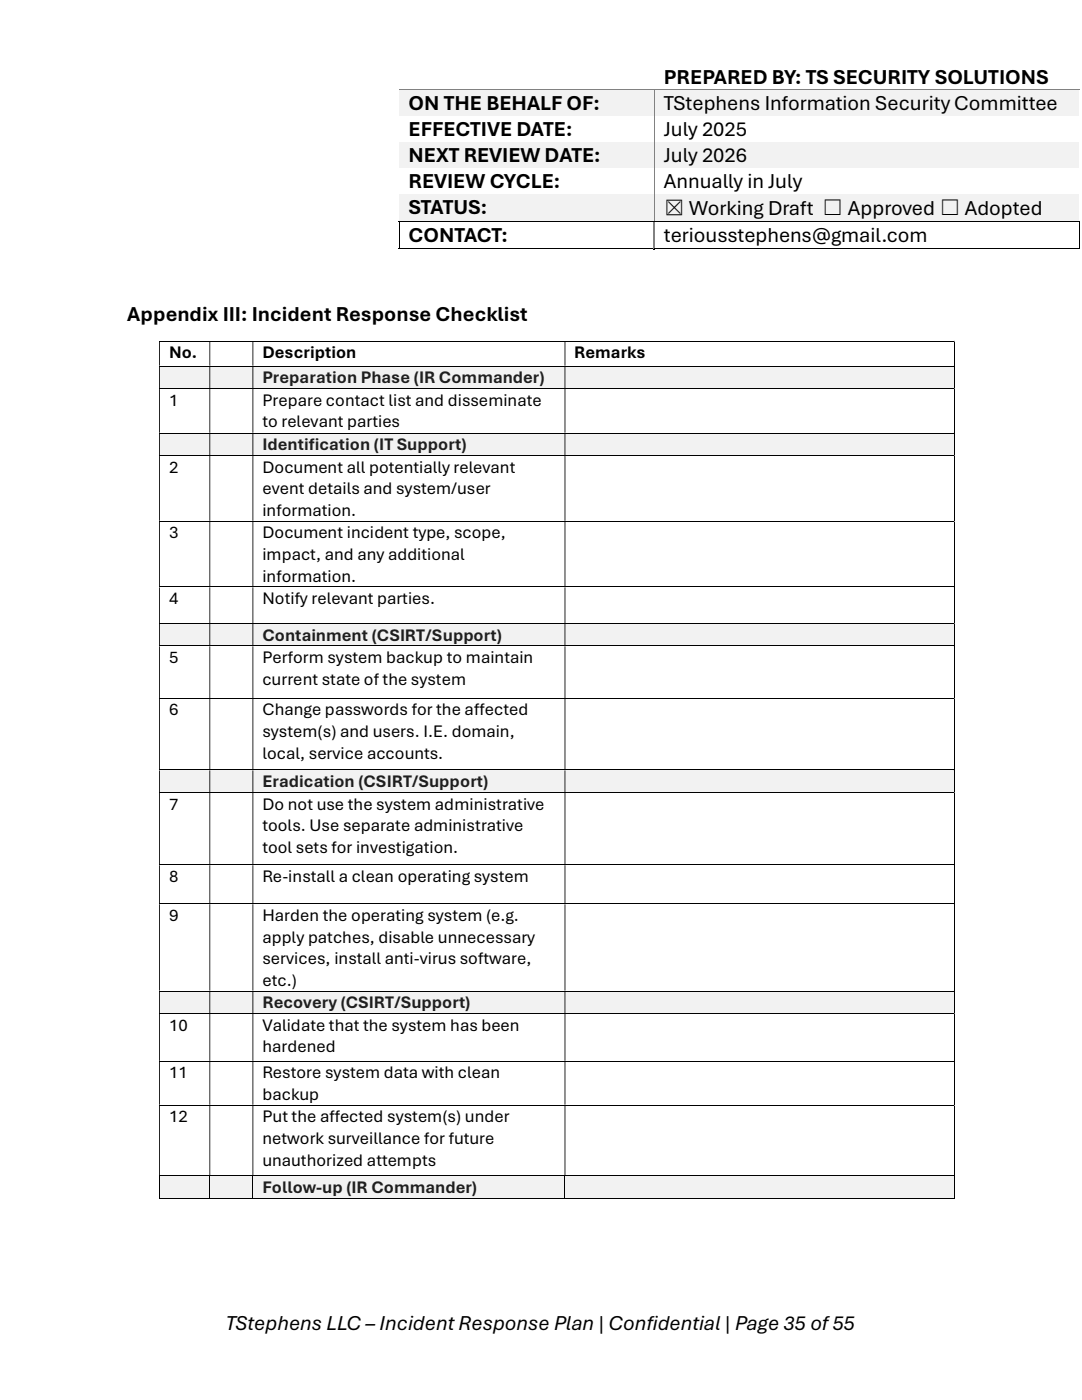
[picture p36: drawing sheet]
<svg xmlns="http://www.w3.org/2000/svg" width="216mm" height="279mm" viewBox="0 0 216 279" stroke-linecap="round" stroke-linejoin="round" font-family="sans-serif">
<defs><g id="words">
<g font-size="4.2">
<text x="132.5" y="16.7">PREPARED BY: TS SECURITY SOLUTIONS</text>
<text x="81.5" y="22">ON THE BEHALF OF:</text>
<text x="132.5" y="22">TStephens Information Security Committee</text>
<text x="81.5" y="27.2">EFFECTIVE DATE:</text>
<text x="132.5" y="27.2">July 2025</text>
<text x="81.5" y="32.3">NEXT REVIEW DATE:</text>
<text x="132.5" y="32.3">July 2026</text>
<text x="81.5" y="37.5">REVIEW CYCLE:</text>
<text x="132.5" y="37.5">Annually in July</text>
<text x="81.5" y="42.7">STATUS:</text>
<text x="132.5" y="43">☒ Working Draft ☐ Approved ☐ Adopted</text>
<text x="81.5" y="48.3">CONTACT:</text>
<text x="132.5" y="48.3">teriousstephens@gmail.com</text>
<text x="25.4" y="64.1">Appendix III: Incident Response Checklist</text>
<text x="45" y="265.5">TStephens LLC – Incident Response Plan | Conf</text>
<text x="129" y="265.5">idential | Page 35 of 55</text>
</g>
<g font-size="3.5">
<text x="33.7" y="71.5">No.</text>
<text x="52.4" y="71.5">Description</text>
<text x="114.6" y="71.5">Remarks</text>
<text x="33.7" y="81">1</text>
<text x="52.4" y="81">Prepare contact list and disseminate</text>
<text x="52.4" y="85.3">to relevant parties</text>
<text x="33.7" y="94.4">2</text>
<text x="52.4" y="94.4">Document all potentially relevant</text>
<text x="52.4" y="98.7">event details and system/user</text>
<text x="33.7" y="107.4">3</text>
<text x="52.4" y="103">information.</text>
<text x="52.4" y="107.4">Document incident type, scope,</text>
<text x="52.4" y="111.8">impact, and any additional</text>
<text x="52.4" y="116.1">information.</text>
<text x="33.7" y="120.6">4</text>
<text x="52.4" y="120.6">Notify relevant parties.</text>
<text x="33.7" y="132.3">5</text>
<text x="52.4" y="132.3">Perform system backup to maintain</text>
<text x="52.4" y="136.7">current state of the system</text>
<text x="33.7" y="142.8">6</text>
<text x="52.4" y="142.8">Change passwords for the affected</text>
<text x="52.4" y="147.1">system(s) and users. I.E. domain,</text>
<text x="52.4" y="151.4">local, service accounts.</text>
<text x="33.7" y="161.6">7</text>
<text x="52.4" y="161.6">Do not use the system administrative</text>
<text x="52.4" y="165.9">tools. Use separate administrative</text>
<text x="52.4" y="170.2">tool sets for investigation.</text>
<text x="33.7" y="176">8</text>
<text x="52.4" y="176">Re-install a clean operating system</text>
<text x="33.7" y="183.8">9</text>
<text x="52.4" y="183.8">Harden the operating system (e.g.</text>
<text x="52.4" y="188.1">apply patches, disable unnecessary</text>
<text x="52.4" y="192.4">services, install anti-virus software,</text>
<text x="52.4" y="196.7">etc.)</text>
<text x="33.7" y="205.7">10</text>
<text x="52.4" y="205.7">Validate that the system has been</text>
<text x="52.4" y="210">hardened</text>
<text x="33.7" y="215.2">11</text>
<text x="52.4" y="215.2">Restore system data with clean</text>
<text x="52.4" y="219.5">backup</text>
<text x="33.7" y="224">12</text>
<text x="52.4" y="224">Put the affected system(s) under</text>
<text x="52.4" y="228.3">network surveillance for future</text>
<text x="52.4" y="232.6">unauthorized attempts</text>
</g>
<g font-size="3.5" fill="#1c1f2a">
<text x="52.4" y="76.5">Preparation Phase (IR Commander)</text>
<text x="52.4" y="89.9">Identification (IT Support)</text>
<text x="52.4" y="127.8">Containment (CSIRT/Support)</text>
<text x="52.4" y="157.1">Eradication (CSIRT/Support)</text>
<text x="52.4" y="201.2">Recovery (CSIRT/Support)</text>
<text x="52.4" y="238.1">Follow-up (IR Commander)</text>
</g>
</g></defs>
<g fill="#f2f2f2">
<path d="M79.6 18h50.9v5.2h-50.9z" fill-rule="evenodd"/>
<path d="M130.6 18h84.7v5.2h-84.7z" fill-rule="evenodd"/>
</g>
<path d="M79.6 17.9h135.7M130.6 18v10.4" fill="none" stroke="#7f7f7f" stroke-width=".2"/>
<g fill="#f2f2f2">
<path d="M79.6 28.4h50.9v5.1h-50.9z" fill-rule="evenodd"/>
<path d="M130.6 28.4h84.7v5.1h-84.7z" fill-rule="evenodd"/>
</g>
<path d="M130.6 28.4v10.3" fill="none" stroke="#7f7f7f" stroke-width=".2"/>
<g fill="#f2f2f2">
<path d="M79.6 38.7h50.9v5.5h-50.9z"/>
<path d="M81.5 38.7h47.2v5.2h-47.2z"/>
</g>
<path d="M130.6 38.7h84.7v5.5h-84.7z" fill-rule="evenodd" fill="#f2f2f2"/>
<path d="M130.6 38.7v5.5" fill="none" stroke="#7f7f7f" stroke-width=".2"/>
<path d="M79.5 44.3h135.9M79.5 49.7h51M79.6 44.4v5.3" fill="none" stroke="#000" stroke-width=".2"/>
<path d="M130.5 44.4h.1v5.3h-.1z" fill-rule="evenodd" fill="#fff"/>
<path d="M130.6 49.7h84.7M215.3 44.4v5.3M31.7 68.1h158.6M190.4 68.2v4.8" fill="none" stroke="#000" stroke-width=".2"/>
<path d="M215.3 49.6h.1v.1h-.1z" fill="#000"/>
<path d="M190.3 68h.2v.2h-.2zM31.7 68.2h.2v4.8h-.2zM41.8 68.2h.2v4.8h-.2zM50.4 68.2h.1v4.8h-.1zM112.6 68.2h.2v4.8h-.2z" fill-rule="evenodd" fill="#000"/>
<g fill="#f2f2f2">
<path d="M31.9 73.2h9.9v4.3h-9.9z" fill-rule="evenodd"/>
<path d="M42 73.2h8.4v4.3h-8.4z" fill-rule="evenodd"/>
<path d="M50.5 73.2h62.1v4.3h-62.1z" fill-rule="evenodd"/>
<path d="M112.8 73.2h77.5v4.3h-77.5z" fill-rule="evenodd"/>
</g>
<path d="M31.7 73.1h158.6M31.7 77.6h158.6M190.4 73.2v4.3M190.4 77.6v8.8" fill="none" stroke="#000" stroke-width=".2"/>
<g fill="#000">
<path d="M190.3 73h.2v.2h-.2zM31.7 73.2h.2v4.3h-.2zM41.8 73.2h.2v4.3h-.2zM50.4 73.2h.1v4.3h-.1zM112.6 73.2h.2v4.3h-.2z" fill-rule="evenodd"/>
<path d="M190.3 77.5h.2v.1h-.2zM31.7 77.6h.2v8.8h-.2zM41.8 77.6h.2v8.8h-.2zM50.4 77.6h.1v8.8h-.1zM112.6 77.6h.2v8.8h-.2z" fill-rule="evenodd"/>
</g>
<g fill="#f2f2f2">
<path d="M31.9 86.5h9.9v4.3h-9.9z" fill-rule="evenodd"/>
<path d="M42 86.5h8.4v4.3h-8.4z" fill-rule="evenodd"/>
<path d="M50.5 86.5h62.1v4.3h-62.1z" fill-rule="evenodd"/>
<path d="M112.8 86.5h77.5v4.3h-77.5z" fill-rule="evenodd"/>
</g>
<path d="M31.7 86.4h158.6M31.7 90.9h158.6M190.4 86.5v4.3M190.4 91v12.9M31.7 104h158.6M31.7 117.1h158.6M190.4 104.1v13M190.4 117.2v7.1" fill="none" stroke="#000" stroke-width=".2"/>
<g fill="#000">
<path d="M190.3 86.4h.2v.1h-.2zM31.7 86.5h.2v4.3h-.2zM41.8 86.5h.2v4.3h-.2zM50.4 86.5h.1v4.3h-.1zM112.6 86.5h.2v4.3h-.2z" fill-rule="evenodd"/>
<path d="M190.3 90.8h.2v.2h-.2zM31.7 91h.2v12.9h-.2zM41.8 91h.2v12.9h-.2zM50.4 91h.1v12.9h-.1zM112.6 91h.2v12.9h-.2z" fill-rule="evenodd"/>
<path d="M190.3 103.9h.2v.2h-.2zM31.7 104.1h.2v13h-.2zM41.8 104.1h.2v13h-.2zM50.4 104.1h.1v13h-.1zM112.6 104.1h.2v13h-.2z" fill-rule="evenodd"/>
<path d="M190.3 117.1h.2v.1h-.2zM31.7 117.2h.2v7.1h-.2zM41.8 117.2h.2v7.1h-.2zM50.4 117.2h.1v7.1h-.1zM112.6 117.2h.2v7.1h-.2z" fill-rule="evenodd"/>
</g>
<g fill="#f2f2f2">
<path d="M31.9 124.5h9.9v4.3h-9.9z" fill-rule="evenodd"/>
<path d="M42 124.5h8.4v4.3h-8.4z" fill-rule="evenodd"/>
<path d="M50.5 124.5h62.1v4.3h-62.1z" fill-rule="evenodd"/>
<path d="M112.8 124.5h77.5v4.3h-77.5z" fill-rule="evenodd"/>
</g>
<path d="M31.7 124.4h158.6M31.7 128.9h158.6M31.7 139.4h158.6M190.4 124.5v4.3M190.4 129v10.3M190.4 139.5v14.1" fill="none" stroke="#000" stroke-width=".2"/>
<g fill="#000">
<path d="M190.3 124.3h.2v.2h-.2zM31.7 124.5h.2v4.3h-.2zM41.8 124.5h.2v4.3h-.2zM50.4 124.5h.1v4.3h-.1zM112.6 124.5h.2v4.3h-.2z" fill-rule="evenodd"/>
<path d="M190.3 128.8h.2v.2h-.2zM31.7 129h.2v10.3h-.2zM41.8 129h.2v10.3h-.2zM50.4 129h.1v10.3h-.1zM112.6 129h.2v10.3h-.2z" fill-rule="evenodd"/>
<path d="M190.3 139.3h.2v.2h-.2zM31.7 139.5h.2v14.1h-.2zM41.8 139.5h.2v14.1h-.2zM50.4 139.5h.1v14.1h-.1zM112.6 139.5h.2v14.1h-.2z" fill-rule="evenodd"/>
</g>
<g fill="#f2f2f2">
<path d="M31.9 153.8h9.9v4.3h-9.9z" fill-rule="evenodd"/>
<path d="M42 153.8h8.4v4.3h-8.4z" fill-rule="evenodd"/>
<path d="M50.5 153.8h62.1v4.3h-62.1z" fill-rule="evenodd"/>
<path d="M112.8 153.8h77.5v4.3h-77.5z" fill-rule="evenodd"/>
</g>
<path d="M31.7 153.7h158.6M31.7 158.2h158.6M190.4 153.8v4.3M190.4 158.2v14.3M31.7 172.6h158.6M190.4 172.7v7.6M31.7 180.4h158.6M190.4 180.5v17.2" fill="none" stroke="#000" stroke-width=".2"/>
<g fill="#000">
<path d="M190.3 153.6h.2v.2h-.2zM31.7 153.8h.2v4.3h-.2zM41.8 153.8h.2v4.3h-.2zM50.4 153.8h.1v4.3h-.1zM112.6 153.8h.2v4.3h-.2z" fill-rule="evenodd"/>
<path d="M190.3 158.1h.2v.1h-.2zM31.7 158.2h.2v14.3h-.2zM41.8 158.2h.2v14.3h-.2zM50.4 158.2h.1v14.3h-.1zM112.6 158.2h.2v14.3h-.2z" fill-rule="evenodd"/>
<path d="M190.3 172.5h.2v.2h-.2zM31.7 172.7h.2v7.6h-.2zM41.8 172.7h.2v7.6h-.2zM50.4 172.7h.1v7.6h-.1zM112.6 172.7h.2v7.6h-.2z" fill-rule="evenodd"/>
<path d="M190.3 180.3h.2v.2h-.2zM31.7 180.5h.2v17.2h-.2zM41.8 180.5h.2v17.2h-.2zM50.4 180.5h.1v17.2h-.1zM112.6 180.5h.2v17.2h-.2z" fill-rule="evenodd"/>
</g>
<g fill="#f2f2f2">
<path d="M31.9 197.9h9.9v4.3h-9.9z" fill-rule="evenodd"/>
<path d="M42 197.9h8.4v4.3h-8.4z" fill-rule="evenodd"/>
<path d="M50.5 197.9h62.1v4.3h-62.1z" fill-rule="evenodd"/>
<path d="M112.8 197.9h77.5v4.3h-77.5z" fill-rule="evenodd"/>
</g>
<path d="M31.7 197.8h158.6M190.4 197.9v4.3M31.7 202.3h158.6M31.7 211.8h158.6M190.4 202.4v9.3M190.4 211.9v8.6M31.7 220.6h158.6M190.4 220.6v14" fill="none" stroke="#000" stroke-width=".2"/>
<g fill="#000">
<path d="M190.3 197.7h.2v.2h-.2zM31.7 197.9h.2v4.3h-.2zM41.8 197.9h.2v4.3h-.2zM50.4 197.9h.1v4.3h-.1zM112.6 197.9h.2v4.3h-.2z" fill-rule="evenodd"/>
<path d="M190.3 202.2h.2v.2h-.2zM31.7 202.4h.2v9.3h-.2zM41.8 202.4h.2v9.3h-.2zM50.4 202.4h.1v9.3h-.1zM112.6 202.4h.2v9.3h-.2z" fill-rule="evenodd"/>
<path d="M190.3 211.7h.2v.2h-.2zM31.7 211.9h.2v8.6h-.2zM41.8 211.9h.2v8.6h-.2zM50.4 211.9h.1v8.6h-.1zM112.6 211.9h.2v8.6h-.2z" fill-rule="evenodd"/>
<path d="M190.3 220.5h.2v.1h-.2zM31.7 220.6h.2v14h-.2zM41.8 220.6h.2v14h-.2zM50.4 220.6h.1v14h-.1zM112.6 220.6h.2v14h-.2z" fill-rule="evenodd"/>
</g>
<g fill="#f2f2f2">
<path d="M31.9 234.8h9.9v4.3h-9.9z" fill-rule="evenodd"/>
<path d="M42 234.8h8.4v4.3h-8.4z" fill-rule="evenodd"/>
<path d="M50.5 234.8h62.1v4.3h-62.1z" fill-rule="evenodd"/>
<path d="M112.8 234.8h77.5v4.3h-77.5z" fill-rule="evenodd"/>
</g>
<path d="M31.7 234.7h158.6M31.7 239.2h10.1M31.8 234.8v4.5M41.9 234.8v4.5M42 239.2h8.4M50.5 234.8v4.5M50.5 239.2h62.1M112.7 234.8v4.5M112.8 239.2h77.5M190.4 234.8v4.5" fill="none" stroke="#000" stroke-width=".2"/>
<path d="M190.3 234.6h.2v.2h-.2zM190.3 239.1h.2v.2h-.2z" fill="#000"/>
<use href="#words"/>
</svg>
